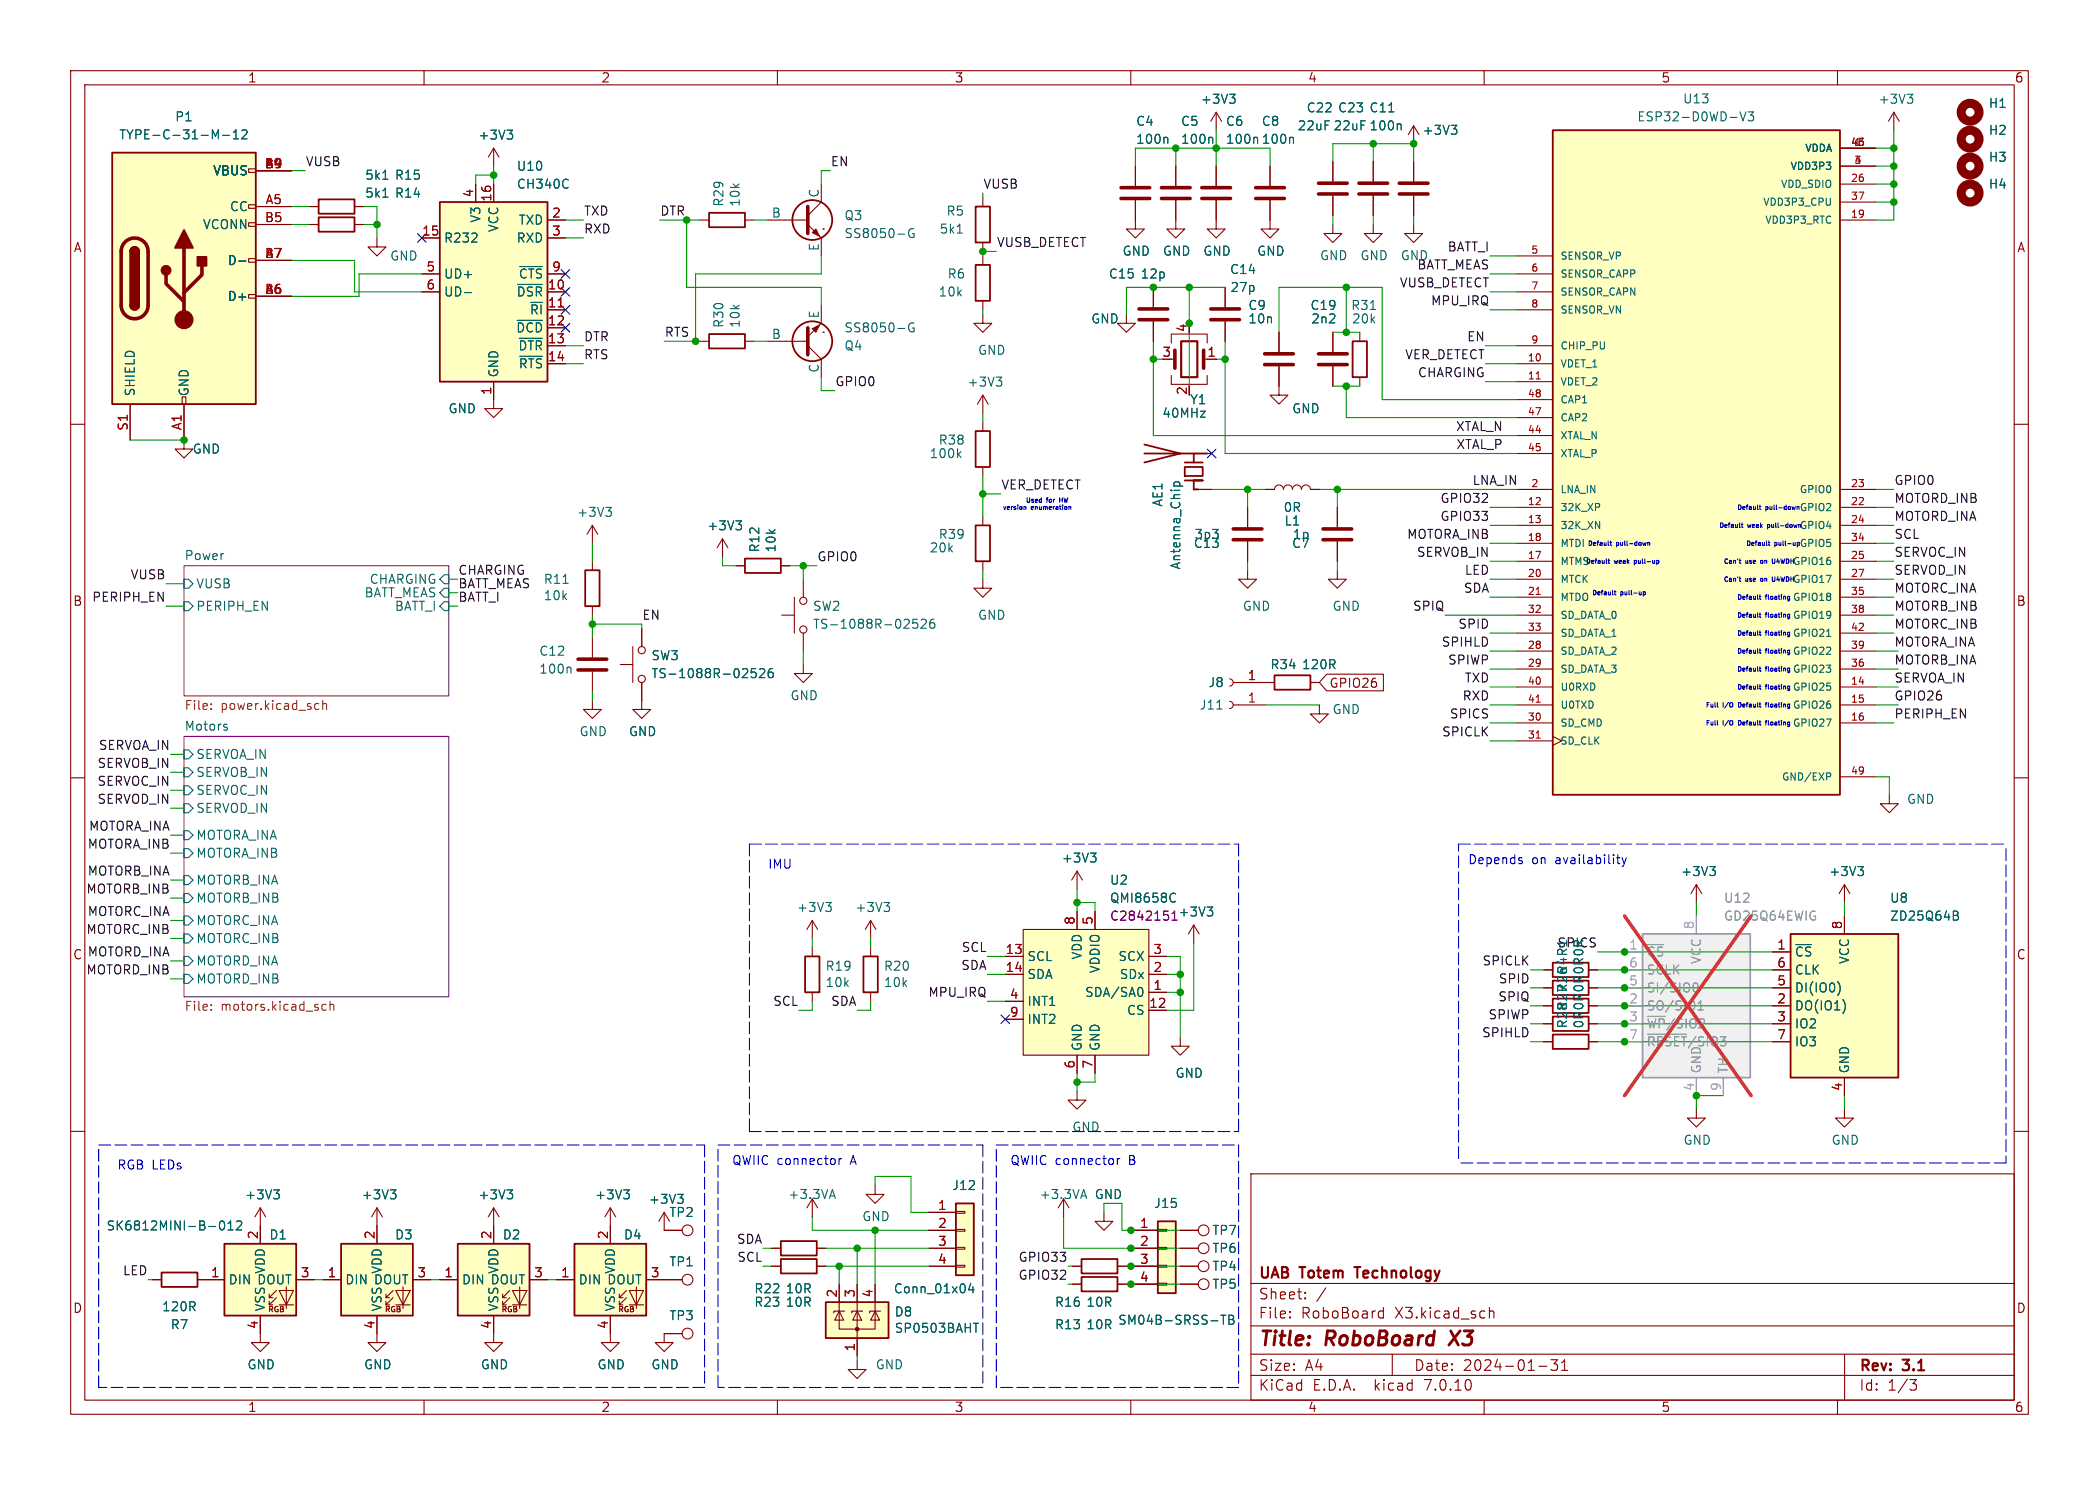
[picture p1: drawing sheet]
<svg xmlns="http://www.w3.org/2000/svg" width="297mm" height="210mm" viewBox="0 0 297 210" stroke-linecap="round" stroke-linejoin="round" font-family="sans-serif">
<defs><g id="words">
<g font-size="2.8" fill="#840000">
<text x="178" y="190.9">Title:</text>
<text x="187.7" y="190.9">RoboBoard</text>
<text x="206.1" y="190.9">X3</text>
</g>
<g font-size="2.1" fill="#840000">
<text x="178" y="184">Sheet:</text>
<text x="178" y="181.2">UAB</text>
<text x="184.1" y="181.2">Totem</text>
<text x="192.5" y="181.2">Technology</text>
<text x="178" y="186.7">File:</text>
<text x="184.1" y="186.7">RoboBoard</text>
<text x="197.5" y="186.7">X3.kicad_sch</text>
<text x="178" y="196.9">KiCad</text>
<text x="178" y="194.1">Size:</text>
<text x="184.7" y="194.1">A4</text>
<text x="185.7" y="196.9">E.D.A.</text>
<text x="194.6" y="196.9">kicad</text>
<text x="200" y="194.1">Date:</text>
<text x="201.8" y="196.9">7.0.10</text>
<text x="207" y="194.1">2024-01-31</text>
<text x="263" y="194.3">Rev:</text>
<text x="263" y="196.9">Id:</text>
<text x="267.1" y="196.9">1/3</text>
<text x="269.4" y="194.3">3.1</text>
</g>
<g font-size="1.8" fill="#840000">
<text x="35" y="11.9">1</text>
<text x="85" y="11.9">2</text>
<text x="135" y="11.9">3</text>
<text x="185" y="11.9">4</text>
<text x="235" y="11.9">5</text>
<text x="285" y="11.9">6</text>
<text x="10.3" y="35.9">A</text>
<text x="285.3" y="35.9">A</text>
<text x="10.3" y="85.9">B</text>
<text x="285.3" y="85.9">B</text>
<text x="188" y="97.5">GPIO26</text>
<text x="10.3" y="135.9">C</text>
<text x="285.3" y="135.9">C</text>
<text x="10.3" y="185.9">D</text>
<text x="285.3" y="185.9">D</text>
<text x="35" y="199.9">1</text>
<text x="85" y="199.9">2</text>
<text x="135" y="199.9">3</text>
<text x="185" y="199.9">4</text>
<text x="235" y="199.9">5</text>
<text x="285" y="199.9">6</text>
</g>
<g font-size="1.8" fill="#006464">
<text x="24.7" y="17.4">P1</text>
<text x="169.8" y="14.9">+3V3</text>
<text x="184.8" y="16.1">C22 C23 C11</text>
<text x="231.6" y="17.4">ESP32-D0WD-V3</text>
<text x="238.1" y="14.8">U13</text>
<text x="265.7" y="14.9">+3V3</text>
<text x="281.3" y="15.5">H1</text>
<text x="16.8" y="19.9">TYPE-C-31-M-12</text>
<text x="67.6" y="20">+3V3</text>
<text x="160.7" y="18">C4</text>
<text x="160.7" y="20.5">100n</text>
<text x="167" y="18">C5</text>
<text x="167" y="20.5">100n</text>
<text x="173.4" y="18">C6</text>
<text x="173.4" y="20.5">100n 100n</text>
<text x="178.4" y="18">C8</text>
<text x="183.5" y="18.6">22uF 22uF 100n</text>
<text x="201.2" y="19.3">+3V3</text>
<text x="281.3" y="23.1">H3</text>
<text x="281.3" y="19.3">H2</text>
<text x="30.1" y="25">VBUS</text>
<text x="51.6" y="25.6">5k1</text>
<text x="51.6" y="28.2">5k1</text>
<text x="55.8" y="25.6">R15</text>
<text x="55.8" y="28.2">R14</text>
<text x="73" y="24.4">U10</text>
<text x="73" y="26.9">CH340C</text>
<text x="102.6" y="29.3" transform="rotate(-90 102.6 29.3)">R29</text>
<text x="104.9" y="29.3" transform="rotate(-90 104.9 29.3)">10k</text>
<text x="116" y="28" transform="rotate(-90 116 28)">C</text>
<text x="281.3" y="26.9">H4</text>
<text x="28.6" y="32.6">VCONN</text>
<text x="32.4" y="30.1">CC</text>
<text x="62.7" y="34.5">R232</text>
<text x="68.2" y="31.6" transform="rotate(-90 68.2 31.6)">V3</text>
<text x="70.7" y="32.9" transform="rotate(-90 70.7 32.9)">VCC</text>
<text x="73" y="34.5">RXD</text>
<text x="73.3" y="32">TXD</text>
<text x="109.1" y="30.9">B</text>
<text x="116" y="35.6" transform="rotate(-90 116 35.6)">E</text>
<text x="119.4" y="31.3">Q3</text>
<text x="119.4" y="33.9">SS8050-G</text>
<text x="132.9" y="33.2">5k1</text>
<text x="133.8" y="30.7">R5</text>
<text x="32.1" y="37.7">D-</text>
<text x="55.1" y="37.1">GND</text>
<text x="62.7" y="39.6">UD+</text>
<text x="73.3" y="39.6">~{CTS}</text>
<text x="134" y="39.6">R6</text>
<text x="156.8" y="39.6">C15</text>
<text x="158.7" y="36.4">GND</text>
<text x="161.3" y="39.6">12p</text>
<text x="164.5" y="36.4">GND</text>
<text x="170.2" y="36.4">GND</text>
<text x="173.9" y="39">C14</text>
<text x="174" y="41.5">27p</text>
<text x="177.8" y="36.4">GND</text>
<text x="186.7" y="37">GND</text>
<text x="192.4" y="37">GND</text>
<text x="32.1" y="42.8">D+</text>
<text x="62.7" y="42.1">UD-</text>
<text x="72.9" y="47.2">~{DCD}</text>
<text x="73" y="42.1">~{DSR}</text>
<text x="74.9" y="44.7">~{RI}</text>
<text x="102.6" y="46.5" transform="rotate(-90 102.6 46.5)">R30</text>
<text x="104.9" y="46.5" transform="rotate(-90 104.9 46.5)">10k</text>
<text x="116" y="45.1" transform="rotate(-90 116 45.1)">E</text>
<text x="119.4" y="47.2">SS8050-G</text>
<text x="132.7" y="42.1">10k</text>
<text x="154.3" y="45.9">GND</text>
<text x="176.5" y="44">C9</text>
<text x="176.5" y="45.9">10n</text>
<text x="185.3" y="44">C19</text>
<text x="185.4" y="45.9">2n2</text>
<text x="191.1" y="44">R31</text>
<text x="191.2" y="45.9">20k</text>
<text x="70.7" y="53.5" transform="rotate(-90 70.7 53.5)">GND</text>
<text x="73.3" y="49.8">~{DTR}</text>
<text x="73.3" y="52.3">~{RTS}</text>
<text x="109.1" y="48">B</text>
<text x="116" y="52.8" transform="rotate(-90 116 52.8)">C</text>
<text x="119.4" y="49.8">Q4</text>
<text x="138.3" y="50.4">GND</text>
<text x="19.3" y="56.1" transform="rotate(-90 19.3 56.1)">SHIELD</text>
<text x="26.9" y="56.1" transform="rotate(-90 26.9 56.1)">GND</text>
<text x="63.4" y="58.6">GND</text>
<text x="136.8" y="54.9">+3V3</text>
<text x="164.4" y="59.3">40MHz</text>
<text x="168.3" y="57.4">Y1</text>
<text x="182.7" y="58.6">GND</text>
<text x="27.2" y="64.4">GND</text>
<text x="131.5" y="65">100k</text>
<text x="132.7" y="63.1">R38</text>
<text x="164.7" y="71.7" transform="rotate(-90 164.7 71.7)">AE1</text>
<text x="81.6" y="73.3">+3V3</text>
<text x="100" y="75.2">+3V3</text>
<text x="132.7" y="76.4">R39</text>
<text x="168.8" y="77.7">C13</text>
<text x="168.9" y="76.4">3p3</text>
<text x="181.5" y="72.6">0R</text>
<text x="181.7" y="74.5">L1</text>
<text x="182.7" y="77.7">C7</text>
<text x="182.8" y="76.4">1p</text>
<text x="26" y="79.3">Power</text>
<text x="27.7" y="83.4">VUSB</text>
<text x="52.2" y="82.8">CHARGING</text>
<text x="76.8" y="82.8">R11</text>
<text x="107.6" y="78.2" transform="rotate(-90 107.6 78.2)">R12</text>
<text x="110" y="78.2" transform="rotate(-90 110 78.2)">10k</text>
<text x="131.5" y="78.3">20k</text>
<text x="167.2" y="80.6" transform="rotate(-90 167.2 80.6)">Antenna_Chip</text>
<text x="27.7" y="86.6">PERIPH_EN</text>
<text x="51.5" y="84.7">BATT_MEAS</text>
<text x="55.8" y="86.6">BATT_I</text>
<text x="76.8" y="85.1">10k</text>
<text x="114.9" y="86.6">SW2</text>
<text x="114.9" y="89.1">TS-1088R-02526</text>
<text x="138.3" y="87.9">GND</text>
<text x="175.8" y="86.6">GND</text>
<text x="188.5" y="86.6">GND</text>
<text x="76.2" y="95.5">100n</text>
<text x="76.2" y="92.9">C12</text>
<text x="92.1" y="93.6">SW3</text>
<text x="179.7" y="94.8">R34</text>
<text x="184.1" y="94.8">120R</text>
<text x="92.1" y="96.1">TS-1088R-02526</text>
<text x="111.8" y="99.2">GND</text>
<text x="169.7" y="100.6">J11</text>
<text x="170.9" y="97.4">J8</text>
<text x="188.5" y="101.2">GND</text>
<text x="26" y="103.4">Motors</text>
<text x="27.7" y="107.5">SERVOA_IN</text>
<text x="81.9" y="104.3">GND</text>
<text x="88.9" y="104.3">GND</text>
<text x="27.7" y="110.1">SERVOB_IN</text>
<text x="27.7" y="112.6">SERVOC_IN</text>
<text x="269.7" y="113.9">GND</text>
<text x="27.7" y="119">MOTORA_INA</text>
<text x="27.7" y="115.2">SERVOD_IN</text>
<text x="27.7" y="121.5">MOTORA_INB</text>
<text x="27.7" y="125.3">MOTORB_INA</text>
<text x="150.1" y="122.2">+3V3</text>
<text x="157" y="125.3">U2</text>
<text x="237.8" y="124.1">+3V3</text>
<text x="258.7" y="124.1">+3V3</text>
<text x="27.7" y="127.9">MOTORB_INB</text>
<text x="27.7" y="131">MOTORC_INA</text>
<text x="112.7" y="129.2">+3V3</text>
<text x="120.9" y="129.2">+3V3</text>
<text x="157" y="127.9">QMI8658C</text>
<text x="267.3" y="127.9">U8</text>
<text x="267.3" y="130.4">ZD25Q64B</text>
<text x="27.7" y="133.6">MOTORC_INB</text>
<text x="27.7" y="136.8">MOTORD_INA</text>
<text x="116.7" y="137.5">R19</text>
<text x="125" y="137.5">R20</text>
<text x="145.3" y="136.1">SCL</text>
<text x="153.3" y="135.8" transform="rotate(-90 153.3 135.8)">VDD</text>
<text x="155.8" y="137.7" transform="rotate(-90 155.8 137.7)">VDDIO</text>
<text x="158.2" y="136.1">SCX</text>
<text x="221.9" y="135.4" transform="rotate(-90 221.9 135.4)">R1</text>
<text x="224.3" y="137.9" transform="rotate(-90 224.3 137.9)">0R</text>
<text x="224.3" y="135.4" transform="rotate(-90 224.3 135.4)">0R</text>
<text x="253.9" y="135.5">~{CS}</text>
<text x="261.8" y="136.4" transform="rotate(-90 261.8 136.4)">VCC</text>
<text x="27.7" y="139.3">MOTORD_INB</text>
<text x="116.7" y="139.8">10k</text>
<text x="125" y="139.8">10k</text>
<text x="145.3" y="138.7">SDA</text>
<text x="145.3" y="142.5">INT1</text>
<text x="153.4" y="141.2">SDA/SA0</text>
<text x="158.3" y="138.7">SDx</text>
<text x="159.4" y="143.7">CS</text>
<text x="224.3" y="143" transform="rotate(-90 224.3 143)">0R</text>
<text x="224.3" y="140.5" transform="rotate(-90 224.3 140.5)">0R</text>
<text x="253.9" y="143.1">DO(IO1)</text>
<text x="253.9" y="140.6">DI(IO0)</text>
<text x="253.9" y="138">CLK</text>
<text x="145.3" y="145">INT2</text>
<text x="153.3" y="148.7" transform="rotate(-90 153.3 148.7)">GND</text>
<text x="155.8" y="148.7" transform="rotate(-90 155.8 148.7)">GND</text>
<text x="221.9" y="145.5" transform="rotate(-90 221.9 145.5)">R28R27R26R4</text>
<text x="224.3" y="145.5" transform="rotate(-90 224.3 145.5)">0R</text>
<text x="253.9" y="145.6">IO2</text>
<text x="253.9" y="148.2">IO3</text>
<text x="166.2" y="152.6">GND</text>
<text x="261.8" y="151.9" transform="rotate(-90 261.8 151.9)">GND</text>
<text x="151.6" y="160.2">GND</text>
<text x="238.1" y="162.1">GND</text>
<text x="259.1" y="162.1">GND</text>
<text x="34.6" y="169.8">+3V3</text>
<text x="51.1" y="169.8">+3V3</text>
<text x="67.6" y="169.8">+3V3</text>
<text x="84.1" y="169.8">+3V3</text>
<text x="91.7" y="170.5">+3V3</text>
<text x="94.6" y="172.3">TP2</text>
<text x="111.4" y="169.8">+3.3VA</text>
<text x="121.9" y="172.9">GND</text>
<text x="134.6" y="168.5">J12</text>
<text x="147" y="169.8">+3.3VA</text>
<text x="154.8" y="169.8">GND</text>
<text x="163.2" y="171">J15</text>
<text x="15" y="174.2">SK6812MINI-B-012</text>
<text x="38" y="175.5">D1</text>
<text x="55.8" y="175.5">D3</text>
<text x="71" y="175.5">D2</text>
<text x="88.2" y="175.5">D4</text>
<text x="94.6" y="179.3">TP1</text>
<text x="171.5" y="179.9">TP4</text>
<text x="171.5" y="174.9">TP7</text>
<text x="171.5" y="177.4">TP6</text>
<text x="22.8" y="185.6">120R</text>
<text x="32.3" y="181.8">DIN DOUT</text>
<text x="37.7" y="185.5" transform="rotate(-90 37.7 185.5)">VSS</text>
<text x="37.7" y="180.2" transform="rotate(-90 37.7 180.2)">VDD</text>
<text x="48.8" y="181.8">DIN DOUT</text>
<text x="54.2" y="185.5" transform="rotate(-90 54.2 185.5)">VSS</text>
<text x="54.2" y="180.2" transform="rotate(-90 54.2 180.2)">VDD</text>
<text x="65.3" y="181.8">DIN DOUT</text>
<text x="70.7" y="185.5" transform="rotate(-90 70.7 185.5)">VSS</text>
<text x="70.7" y="180.2" transform="rotate(-90 70.7 180.2)">VDD</text>
<text x="81.8" y="181.8">DIN DOUT</text>
<text x="87.2" y="185.5" transform="rotate(-90 87.2 185.5)">VSS</text>
<text x="87.2" y="180.2" transform="rotate(-90 87.2 180.2)">VDD</text>
<text x="106.6" y="185">R23</text>
<text x="106.6" y="183.1">R22</text>
<text x="111.1" y="185">10R</text>
<text x="111.1" y="183.1">10R</text>
<text x="126.4" y="183.1">Conn_01x04</text>
<text x="149.2" y="185">R16</text>
<text x="153.6" y="185">10R</text>
<text x="171.5" y="182.5">TP5</text>
<text x="24.1" y="188.2">R7</text>
<text x="94.6" y="186.9">TP3</text>
<text x="126.5" y="186.4">D8</text>
<text x="126.5" y="188.7">SP0503BAHT</text>
<text x="149.2" y="188.2">R13</text>
<text x="153.6" y="188.2">10R</text>
<text x="158.1" y="187.6">SM04B-SRSS-TB</text>
<text x="34.9" y="193.9">GND</text>
<text x="51.4" y="193.9">GND</text>
<text x="67.9" y="193.9">GND</text>
<text x="84.5" y="193.9">GND</text>
<text x="92.1" y="193.9">GND</text>
<text x="123.8" y="193.9">GND</text>
</g>
<g font-size="1.8" fill="#a90000">
<text x="37.4" y="23.9">B4</text>
<text x="37.5" y="29">A5</text>
<text x="67.1" y="28" transform="rotate(-90 67.1 28)">4</text>
<text x="69.6" y="28.6" transform="rotate(-90 69.6 28.6)">16</text>
<text x="37.4" y="31.5">B5</text>
<text x="59.6" y="33.4">15</text>
<text x="78" y="30.9">2</text>
<text x="78" y="33.4">3</text>
<text x="37.4" y="41.7">B6</text>
<text x="37.4" y="36.6">B7</text>
<text x="60.3" y="38.5">5</text>
<text x="60.3" y="41">6</text>
<text x="77.4" y="41">10</text>
<text x="78" y="38.5">9</text>
<text x="77.4" y="43.6">11</text>
<text x="77.4" y="46.1">12</text>
<text x="168" y="47.1" transform="rotate(-90 168 47.1)">4</text>
<text x="77.4" y="48.6">13</text>
<text x="77.4" y="51.2">14</text>
<text x="164.4" y="50.5">3</text>
<text x="170.7" y="50.5">1</text>
<text x="69.6" y="56" transform="rotate(-90 69.6 56)">1</text>
<text x="168" y="56" transform="rotate(-90 168 56)">2</text>
<text x="18.2" y="61" transform="rotate(-90 18.2 61)">S1</text>
<text x="25.8" y="60.9" transform="rotate(-90 25.8 60.9)">A1</text>
<text x="176.5" y="99.4">1</text>
<text x="176.5" y="96.3">1</text>
<text x="152.1" y="130.9" transform="rotate(-90 152.1 130.9)">8</text>
<text x="154.7" y="130.9" transform="rotate(-90 154.7 130.9)">5</text>
<text x="260.7" y="131.5" transform="rotate(-90 260.7 131.5)">8</text>
<text x="142.2" y="135">13</text>
<text x="142.2" y="137.5">14</text>
<text x="163.1" y="137.5">2</text>
<text x="163.1" y="135">3</text>
<text x="251.4" y="134.4">1</text>
<text x="251.4" y="136.9">6</text>
<text x="142.8" y="141.4">4</text>
<text x="142.8" y="143.9">9</text>
<text x="162.5" y="142.6">12</text>
<text x="163.1" y="140.1">1</text>
<text x="251.4" y="142">2</text>
<text x="251.4" y="139.4">5</text>
<text x="251.4" y="144.5">3</text>
<text x="251.4" y="147.1">7</text>
<text x="152.1" y="151.2" transform="rotate(-90 152.1 151.2)">6</text>
<text x="154.7" y="151.2" transform="rotate(-90 154.7 151.2)">7</text>
<text x="260.7" y="154.4" transform="rotate(-90 260.7 154.4)">4</text>
<text x="132.6" y="171.2">1</text>
<text x="132.6" y="173.7">2</text>
<text x="161.2" y="173.7">1</text>
<text x="36.6" y="175.3" transform="rotate(-90 36.6 175.3)">2</text>
<text x="53.1" y="175.3" transform="rotate(-90 53.1 175.3)">2</text>
<text x="69.6" y="175.3" transform="rotate(-90 69.6 175.3)">2</text>
<text x="86.1" y="175.3" transform="rotate(-90 86.1 175.3)">2</text>
<text x="132.6" y="176.3">3</text>
<text x="132.6" y="178.8">4</text>
<text x="161.2" y="176.3">2</text>
<text x="161.2" y="178.8">3</text>
<text x="29.8" y="180.7">1</text>
<text x="42.5" y="180.7">3</text>
<text x="46.3" y="180.7">1</text>
<text x="59" y="180.7">3</text>
<text x="62.8" y="180.7">1</text>
<text x="75.5" y="180.7">3</text>
<text x="79.3" y="180.7">1</text>
<text x="92" y="180.7">3</text>
<text x="118.5" y="183.6" transform="rotate(-90 118.5 183.6)">2</text>
<text x="121" y="183.6" transform="rotate(-90 121 183.6)">3</text>
<text x="123.6" y="183.6" transform="rotate(-90 123.6 183.6)">4</text>
<text x="161.2" y="181.4">4</text>
<text x="36.6" y="188" transform="rotate(-90 36.6 188)">4</text>
<text x="53.1" y="188" transform="rotate(-90 53.1 188)">4</text>
<text x="69.6" y="188" transform="rotate(-90 69.6 188)">4</text>
<text x="86.1" y="188" transform="rotate(-90 86.1 188)">4</text>
<text x="121" y="191.2" transform="rotate(-90 121 191.2)">1</text>
</g>
<g font-size="1.8" fill="#0f0f0f">
<text x="43.2" y="23.6">VUSB</text>
<text x="117.5" y="23.6">EN</text>
<text x="139.1" y="26.8">VUSB</text>
<text x="82.5" y="30.6">TXD</text>
<text x="82.5" y="33.1">RXD</text>
<text x="93.3" y="30.6">DTR</text>
<text x="141" y="35">VUSB_DETECT</text>
<text x="204.8" y="35.7">BATT_I</text>
<text x="198" y="40.7">VUSB_DETECT</text>
<text x="198.1" y="37">GND</text>
<text x="200.5" y="38.2">BATT_MEAS</text>
<text x="94" y="47.7">RTS</text>
<text x="202.4" y="43.3">MPU_IRQ</text>
<text x="82.5" y="50.9">RTS</text>
<text x="82.5" y="48.4">DTR</text>
<text x="198.7" y="50.9">VER_DETECT</text>
<text x="200.5" y="53.4">CHARGING</text>
<text x="207.5" y="48.4">EN</text>
<text x="118.1" y="54.7">GPIO0</text>
<text x="205.9" y="61.1">XTAL_N</text>
<text x="206" y="63.6">XTAL_P</text>
<text x="141.6" y="69.3">VER_DETECT</text>
<text x="203.7" y="71.2">GPIO32</text>
<text x="208.3" y="68.7">LNA_IN</text>
<text x="268" y="68.7">GPIO0</text>
<text x="268" y="71.2">MOTORD_INB</text>
<text x="199" y="76.3">MOTORA_INB</text>
<text x="203.7" y="73.8">GPIO33</text>
<text x="268" y="76.3">SCL</text>
<text x="268" y="73.8">MOTORD_INA</text>
<text x="18.4" y="82">VUSB</text>
<text x="64.8" y="83.3">BATT_MEAS</text>
<text x="64.8" y="81.4">CHARGING</text>
<text x="115.6" y="79.5">GPIO0</text>
<text x="200.4" y="78.8">SERVOB_IN</text>
<text x="207" y="83.9">SDA</text>
<text x="207.2" y="81.4">LED</text>
<text x="268" y="83.9">MOTORC_INA</text>
<text x="268" y="78.8">SERVOC_IN</text>
<text x="268" y="81.4">SERVOD_IN</text>
<text x="13" y="85.2">PERIPH_EN</text>
<text x="64.8" y="85.2">BATT_I</text>
<text x="90.8" y="87.7">EN</text>
<text x="199.9" y="86.5">SPIQ</text>
<text x="206.3" y="89">SPID</text>
<text x="268" y="86.5">MOTORB_INB</text>
<text x="268" y="89">MOTORC_INB</text>
<text x="203.9" y="91.5">SPIHLD</text>
<text x="204.8" y="94.1">SPIWP</text>
<text x="268" y="94.1">MOTORB_INA</text>
<text x="268" y="91.5">MOTORA_INA</text>
<text x="205.1" y="101.7">SPICS</text>
<text x="206.9" y="99.2">RXD</text>
<text x="207.2" y="96.6">TXD</text>
<text x="268" y="99.2">GPIO26</text>
<text x="268" y="101.7">PERIPH_EN</text>
<text x="268" y="96.6">SERVOA_IN</text>
<text x="13.9" y="106.1">SERVOA_IN</text>
<text x="204" y="104.2">SPICLK</text>
<text x="13.7" y="108.7">SERVOB_IN</text>
<text x="13.7" y="111.2">SERVOC_IN</text>
<text x="13.7" y="113.8">SERVOD_IN</text>
<text x="12.5" y="117.6">MOTORA_INA</text>
<text x="12.3" y="120.1">MOTORA_INB</text>
<text x="12.3" y="123.9">MOTORB_INA</text>
<text x="12.1" y="126.5">MOTORB_INB</text>
<text x="12.3" y="129.6">MOTORC_INA</text>
<text x="12.1" y="137.9">MOTORD_INB</text>
<text x="12.1" y="132.2">MOTORC_INB</text>
<text x="12.3" y="135.4">MOTORD_INA</text>
<text x="135.9" y="137.3">SDA</text>
<text x="136" y="134.7">SCL</text>
<text x="209.7" y="136.6">SPICLK</text>
<text x="220.3" y="134.1">SPICS</text>
<text x="109.3" y="142.3">SCL</text>
<text x="117.5" y="142.3">SDA</text>
<text x="131.3" y="141.1">MPU_IRQ</text>
<text x="211.9" y="141.7">SPIQ</text>
<text x="212" y="139.2">SPID</text>
<text x="209.6" y="146.8">SPIHLD</text>
<text x="210.5" y="144.2">SPIWP</text>
<text x="104.2" y="176">SDA</text>
<text x="104.2" y="178.5">SCL</text>
<text x="144" y="178.5">GPIO33</text>
<text x="17.3" y="180.4">LED</text>
<text x="144" y="181.1">GPIO32</text>
</g>
<g font-size="1.8" fill="#725600">
<text x="26" y="100.7">File:</text>
<text x="31.3" y="100.7">power.kicad_sch</text>
<text x="26" y="143.3">File:</text>
<text x="31.3" y="143.3">motors.kicad_sch</text>
</g>
<g font-size="1.8" fill="#0000c2">
<text x="108.6" y="122.9">IMU</text>
<text x="207.6" y="122.3">Depends</text>
<text x="216.7" y="122.3">on</text>
<text x="220.2" y="122.3">availability</text>
<text x="16.5" y="165.5">RGB LEDs</text>
<text x="103.5" y="164.9">QWIIC connector</text>
<text x="120.5" y="164.9">A</text>
<text x="142.9" y="164.9">QWIIC connector</text>
<text x="159.9" y="164.9">B</text>
</g>
<g font-size="1.8" fill="#840084">
<text x="157" y="130.4">C2842151</text>
<text x="166.6" y="129.8">+3V3</text>
</g>
<g font-size="1.8" fill="#aaa">
<text x="239.8" y="131.5" transform="rotate(-90 239.8 131.5)">8</text>
<text x="230.4" y="134.4">1</text>
<text x="230.4" y="136.9">6</text>
<text x="230.4" y="142">2</text>
<text x="230.4" y="139.4">5</text>
<text x="230.4" y="144.5">3</text>
<text x="230.4" y="147.1">7</text>
<text x="239.8" y="154.4" transform="rotate(-90 239.8 154.4)">4</text>
<text x="243.6" y="154.4" transform="rotate(-90 243.6 154.4)">9</text>
</g>
<g font-size="1.8" fill="#989898">
<text x="243.8" y="127.9">U12</text>
<text x="243.8" y="130.4">GD25Q64EWIG</text>
<text x="232.9" y="135.5">~{CS}</text>
<text x="240.9" y="136.4" transform="rotate(-90 240.9 136.4)">VCC</text>
<text x="232.9" y="143.1">SO/SIO1</text>
<text x="232.9" y="140.6">SI/SIO0</text>
<text x="232.9" y="138">SCLK</text>
<text x="232.9" y="145.6">~{WP}/SIO2</text>
<text x="232.9" y="148.2">~{RESET}/SIO3</text>
<text x="240.9" y="151.9" transform="rotate(-90 240.9 151.9)">GND</text>
<text x="244.7" y="151.9" transform="rotate(-90 244.7 151.9)">TH</text>
</g>
<g font-size="1.4" fill="#006464">
<text x="255.3" y="21.7">VDDA</text>
<text x="249.4" y="29.3">VDD3P3_CPU</text>
<text x="251.9" y="26.8">VDD_SDIO</text>
<text x="253.2" y="24.2">VDD3P3</text>
<text x="249.6" y="31.9">VDD3P3_RTC</text>
<text x="220.7" y="36.9">SENSOR_VP</text>
<text x="220.7" y="39.5">SENSOR_CAPP</text>
<text x="220.7" y="42">SENSOR_CAPN</text>
<text x="220.7" y="44.6">SENSOR_VN</text>
<text x="220.7" y="52.2">VDET_1</text>
<text x="220.7" y="49.6">CHIP_PU</text>
<text x="220.7" y="54.7">VDET_2</text>
<text x="220.7" y="59.8">CAP2</text>
<text x="220.7" y="57.3">CAP1</text>
<text x="220.7" y="62.3">XTAL_N</text>
<text x="220.7" y="64.9">XTAL_P</text>
<text x="220.7" y="70">LNA_IN</text>
<text x="254.5" y="70">GPIO0</text>
<text x="220.7" y="72.5">32K_XP</text>
<text x="220.7" y="75">32K_XN</text>
<text x="220.7" y="77.6">MTDI</text>
<text x="220.7" y="80.1">MTMS</text>
<text x="220.7" y="82.7">MTCK</text>
<text x="253.6" y="80.1">GPIO16</text>
<text x="253.6" y="82.7">GPIO17</text>
<text x="220.7" y="85.2">MTDO</text>
<text x="220.7" y="87.7">SD_DATA_0</text>
<text x="220.7" y="92.8">SD_DATA_2</text>
<text x="220.7" y="95.4">SD_DATA_3</text>
<text x="220.7" y="90.3">SD_DATA_1</text>
<text x="220.7" y="97.9">U0RXD</text>
<text x="220.7" y="100.4">U0TXD</text>
<text x="220.7" y="103">SD_CMD</text>
<text x="220.7" y="105.5">SD_CLK</text>
<text x="252" y="110.6">GND/EXP</text>
</g>
<g font-size="1.4" fill="#a90000">
<text x="261.8" y="20.7">46</text>
<text x="262.3" y="20.7">1</text>
<text x="262.3" y="23.2">4</text>
<text x="261.8" y="25.8">26</text>
<text x="261.8" y="28.3">37</text>
<text x="216.6" y="35.9">5</text>
<text x="261.8" y="30.9">19</text>
<text x="216.6" y="38.5">6</text>
<text x="216.6" y="41">7</text>
<text x="216.6" y="43.6">8</text>
<text x="216.1" y="51.2">10</text>
<text x="216.1" y="53.7">11</text>
<text x="216.6" y="48.6">9</text>
<text x="216.1" y="58.8">47</text>
<text x="216.1" y="56.3">48</text>
<text x="216.1" y="61.3">44</text>
<text x="216.1" y="63.9">45</text>
<text x="216.1" y="71.5">12</text>
<text x="216.6" y="69">2</text>
<text x="261.8" y="71.5">22</text>
<text x="261.8" y="69">23</text>
<text x="216.1" y="74">13</text>
<text x="216.1" y="76.6">18</text>
<text x="261.8" y="74">24</text>
<text x="261.8" y="76.6">34</text>
<text x="216.1" y="79.1">17</text>
<text x="216.1" y="81.7">20</text>
<text x="261.8" y="79.1">25</text>
<text x="261.8" y="81.7">27</text>
<text x="216.1" y="84.2">21</text>
<text x="216.1" y="86.7">32</text>
<text x="216.1" y="89.3">33</text>
<text x="261.8" y="84.2">35</text>
<text x="261.8" y="86.7">38</text>
<text x="261.8" y="89.3">42</text>
<text x="216.1" y="91.8">28</text>
<text x="216.1" y="94.4">29</text>
<text x="261.8" y="94.4">36</text>
<text x="261.8" y="91.8">39</text>
<text x="216.1" y="102">30</text>
<text x="216.1" y="96.9">40</text>
<text x="216.1" y="99.4">41</text>
<text x="261.8" y="96.9">14</text>
<text x="261.8" y="99.4">15</text>
<text x="261.8" y="102">16</text>
<text x="216.1" y="104.5">31</text>
<text x="261.8" y="109.6">49</text>
</g>
<g font-size="1.4" fill="#0000c2">
<text x="254.5" y="72.5">GPIO2</text>
<text x="254.5" y="75">GPIO4</text>
<text x="254.5" y="77.6">GPIO5</text>
<text x="253.6" y="85.2">GPIO18</text>
<text x="253.6" y="87.7">GPIO19</text>
<text x="253.6" y="95.4">GPIO23</text>
<text x="253.6" y="92.8">GPIO22</text>
<text x="253.6" y="90.3">GPIO21</text>
<text x="253.6" y="97.9">GPIO25</text>
<text x="253.6" y="100.4">GPIO26</text>
<text x="253.6" y="103">GPIO27</text>
</g>
<g font-size="1.1" fill="#840000">
<text x="37.8" y="185.8">RGB</text>
<text x="54.3" y="185.8">RGB</text>
<text x="70.8" y="185.8">RGB</text>
<text x="87.4" y="185.8">RGB</text>
</g>
<g font-size=".9" fill="#0000c2">
<text x="145" y="71.1">Used</text>
<text x="148.1" y="71.1">for</text>
<text x="150.2" y="71.1">HW</text>
<text x="141.7" y="72.1">version</text>
<text x="145.9" y="72.1">enumeration</text>
<text x="224.5" y="77.2">Default</text>
<text x="228.7" y="77.2">pull-down</text>
<text x="243.2" y="74.7">Default</text>
<text x="245.7" y="72.1">Default</text>
<text x="247" y="77.2">Default</text>
<text x="247.4" y="74.7">weak</text>
<text x="249.9" y="72.1">pull-down</text>
<text x="250.5" y="74.7">pull-down</text>
<text x="251.2" y="77.2">pull-up</text>
<text x="224.2" y="79.8">Default</text>
<text x="228.4" y="79.8">weak</text>
<text x="231.5" y="79.8">pull-up</text>
<text x="243.8" y="79.8">Can't</text>
<text x="243.8" y="82.3">Can't</text>
<text x="247.1" y="79.8">use</text>
<text x="247.1" y="82.3">use</text>
<text x="249.6" y="79.8">on</text>
<text x="249.6" y="82.3">on</text>
<text x="251.5" y="79.8">U4WDH</text>
<text x="251.5" y="82.3">U4WDH</text>
<text x="225.1" y="84.2">Default</text>
<text x="229.3" y="84.2">pull-up</text>
<text x="245.7" y="89.9">Default</text>
<text x="245.7" y="84.8">Default</text>
<text x="245.7" y="87.4">Default</text>
<text x="249.9" y="89.9">floating</text>
<text x="249.9" y="84.8">floating</text>
<text x="249.9" y="87.4">floating</text>
<text x="245.7" y="92.5">Default</text>
<text x="245.7" y="95">Default</text>
<text x="249.9" y="92.5">floating</text>
<text x="249.9" y="95">floating</text>
<text x="241.3" y="100.1">Full</text>
<text x="243.9" y="100.1">I/O</text>
<text x="245.7" y="100.1">Default</text>
<text x="245.7" y="97.5">Default</text>
<text x="249.9" y="100.1">floating</text>
<text x="249.9" y="97.5">floating</text>
<text x="241.3" y="102.6">Full</text>
<text x="243.9" y="102.6">I/O</text>
<text x="245.7" y="102.6">Default</text>
<text x="249.9" y="102.6">floating</text>
</g>
</g></defs>
<g fill="none" stroke="#840000" stroke-width=".15">
<path d="M10 10h277v190h-277zM12 12h273v186h-273zM60 10v2M110 10v2M160 10v2M172.1 15.9v2.5M172.1 15.9l-.8 1.2M172.1 15.9l.7 1.2M200 17.8l-.7 1.3M200 17.8v2.5M200 17.8l.8 1.3M210 10v2"/>
<path d="M260 10v2M268 15.9l-.8 1.2M268 15.9v2.5M268 15.9l.7 1.2M35.2 36.6h1v.5h-1zM35.2 31.5h1v.5h-1zM35.2 29h1v.5h-1zM35.2 23.9h1v.5h-1zM36.2 29.2h5.1M36.2 31.8h5.1M36.2 24.1h5.1M36.2 36.8h5.1"/>
<path d="M43.8 29.2h1.3M43.8 31.8h1.3M50.2 29.2h1.2M50.2 31.8h1.2M53.3 33.7v1.2h1.3l-1.3 1.3-1.2-1.3h1.2M59.7 38.7h2.5M59.7 33.7h2.5M67.3 26v2.6M69.8 21v2.5M69.8 26v2.6M69.8 21l-.7 1.2M69.8 21l.8 1.2"/>
<path d="M77.5 31.1h2.5M77.5 38.7h2.5M77.5 33.7h2.5M99.1 31.1h1.2M105.4 31.1h1.3M108.6 31.1h5.7M114.3 31.8l1.9 1.9v2.5M116.2 26v2.6l-1.9 1.9M116.5 32.4h.1M139.1 27.9v1.3M139.1 34.3v1.3M139.1 36.2v1.3"/>
<path d="M160.7 28.3v4.1h1.2l-1.2 1.3-1.3-1.3h1.3M160.7 23.5v2.8M166.4 28.3v4.1h1.2l-1.2 1.3-1.3-1.3h1.3M166.4 23.5v2.8M172.1 28.3v4.1h1.3l-1.3 1.3-1.3-1.3h1.3M172.1 23.5v2.8M179.7 28.3v4.1h1.3l-1.3 1.3-1.3-1.3h1.3M179.7 23.5v2.8M188.6 31.8v1.2h1.3l-1.3 1.3-1.3-1.3h1.3M188.6 22.9v2.8M188.6 27.7v2.8M194.3 31.8v1.2h1.3l-1.3 1.3-1.3-1.3h1.3"/>
<path d="M194.3 22.9v2.8M194.3 27.7v2.8M200 31.8v1.2h1.3l-1.3 1.3-1.2-1.3h1.2M200 22.9v2.8M200 27.7v2.8M214.6 36.2h5.1M214.6 38.7h5.1M260.3 31.1h5.1M260.3 21h5.1M260.3 26h5.1M260.3 23.5h5.1M260.3 28.6h5.1"/>
<path d="M10 60h2M18.4 57.2v5M25.8 56.1h.5v1.1h-.5zM26 57.2v6.3h1.3l-1.3 1.3-1.2-1.3h1.2M35.2 41.7h1v.5h-1zM36.2 41.9h5.1M59.7 41.3h2.5M69.8 54v3.8h1.3l-1.3 1.3-1.2-1.3h1.2M77.5 51.4h2.5M77.5 41.3h2.5M77.5 43.8h2.5M77.5 48.9h2.5"/>
<path d="M77.5 46.4h2.5M99.1 48.3h1.2M105.4 48.3h1.3M108.6 48.3h5.7M114.3 48.9l1.9 1.9v2.5M116.2 43.2v2.5l-1.9 1.9M116.5 47h.1M139.1 44.5v1.2h1.2l-1.2 1.3-1.3-1.3h1.3M139.1 42.5v1.3M139.1 55.9v2.5M139.1 59.7v1.3M139.1 55.9l-.8 1.3"/>
<path d="M139.1 55.9l.7 1.3M159.4 44.5v1.2h1.3l-1.3 1.3-1.3-1.3h1.3M163.2 40.6v2.8M163.2 45.5v2.8M165.7 48.5v-1.3h5.1v1.3M165.7 53.1v1.3h5.1v-1.3M165.7 50.8h.5M168.3 54.4v.2M170.8 50.8h1.3M173.4 40.6v2.8M173.4 45.5v2.8M181 51.8v4.1h1.2l-1.2 1.3-1.3-1.3h1.3"/>
<path d="M181 47v2.8M188.6 47v2.8M188.6 51.8v2.8M192.4 47v1.3M192.4 53.3v1.3M214.6 51.4h5.1M214.6 54h5.1M214.6 59.1h5.1M214.6 56.5h5.1M214.6 41.3h5.1M214.6 43.8h5.1M214.6 48.9h5.1"/>
<path d="M285 60h2M83.8 74.3l-.7 1.3M83.8 74.3v2.5M83.8 79.4v1.2M83.8 74.3l.8 1.3M102.2 76.2l-.7 1.3M102.2 76.2v2.5M102.2 76.2l.8 1.3M139.1 66v1.3M139.1 73v1.3M139.1 79.4v1.2M168.9 69.2h2.5"/>
<path d="M168.9 64.1h2.5M176.5 71.8v2.7M176.5 76.6v2.8M179.1 69.2h1.2a.64 .64 0 0 1 .7-.6 .64 .64 0 0 1 .6 .6 .64 .64 0 0 1 .6-.6 .64 .64 0 0 1 .7 .6 .64 .64 0 0 1 .6-.6 .64 .64 0 0 1 .6 .6 .64 .64 0 0 1 .7-.6 .64 .64 0 0 1 .6 .6h1.3M189.2 71.8v2.7M189.2 76.6v2.8M214.6 71.8h5.1M214.6 74.3h5.1M214.6 79.4h5.1M214.6 76.8h5.1M214.6 69.2h5.1M214.6 61.6h5.1"/>
<path d="M214.6 64.1h5.1M260.3 71.8h5.1M260.3 74.3h5.1M260.3 79.4h5.1M260.3 76.8h5.1M260.3 69.2h5.1M83.8 99.1v1.2h1.3l-1.3 1.3-1.3-1.3h1.3M83.8 85.7v1.3M83.8 90.2v2.8M83.8 95v2.8M87.8 94h1.7M89.5 91.4v5.1"/>
<path d="M90.8 96.5v3.8h1.3l-1.3 1.3-1.3-1.3h1.3M90.8 88.9v2.5M104.1 80h1.3M110.5 80h1.3M110.6 87h1.8M112.4 84.5v5M113.7 94v1.3h1.2l-1.2 1.2-1.3-1.2h1.3M113.7 81.9v2.6M113.7 89.5v2.6M139.1 81.9v1.3h1.2l-1.2 1.3-1.3-1.3h1.3M174 99.2a.51 .51 0 0 1 .5 .5 .51 .51 0 0 1-.5 .5M174 96a.51 .51 0 0 1 .5 .5 .51 .51 0 0 1-.5 .5"/>
<path d="M174.5 99.7h4.6M174.5 96.5h5.8M176.5 80.6v1.3h1.3l-1.3 1.3-1.2-1.3h1.2M185.4 96.5h1.3M186.7 99.7v1.3h1.3l-1.3 1.2-1.3-1.2h1.3M187.7 95.3h8v2.4h-8l-1-1.2zM189.2 80.6v1.3h1.3l-1.3 1.3-1.2-1.3h1.2M214.6 97.2h5.1M214.6 99.7h5.1M214.6 81.9h5.1M214.6 84.5h5.1M214.6 92.1h5.1"/>
<path d="M214.6 94.6h5.1M214.6 87h5.1M214.6 89.5h5.1M260.3 97.2h5.1M260.3 99.7h5.1M260.3 81.9h5.1M260.3 84.5h5.1M260.3 92.1h5.1M260.3 94.6h5.1M260.3 87h5.1M260.3 89.5h5.1M10 110h2"/>
<path d="M214.6 102.2h5.1M214.6 104.8h5.1M219.7 104.1l1.3 .7-1.3 .6M260.3 102.2h5.1M260.3 109.9h5.1M267.3 112.4v1.3h1.3l-1.3 1.2-1.2-1.2h1.2M285 110h2M114.9 130.2v2.5M114.9 134v1.3M114.9 130.2l-.7 1.2M114.9 130.2l.8 1.2M123.2 130.2v2.5"/>
<path d="M123.2 134v1.3M123.2 130.2l-.8 1.2M123.2 130.2l.8 1.2M142.2 135.3h2.6M142.2 137.8h2.6M144.8 131.4h17.8v17.8h-17.8zM152.4 123.2v2.5M152.4 128.9v2.5M152.4 123.2l-.8 1.3M152.4 123.2l.8 1.3M154.9 128.9v2.5M162.6 135.3h2.5"/>
<path d="M162.6 137.8h2.5M168.9 130.8l-.8 1.3M168.9 130.8v2.6M168.9 130.8l.8 1.3M218.4 137.2h1.3M218.4 139.7h1.3M224.8 137.2h1.3M224.8 139.7h1.3M240 125.1l-.7 1.3M240 125.1v2.5M240 125.1l.8 1.3M250.8 137.2h2.6"/>
<path d="M250.8 139.7h2.6M250.8 134.6h2.6M261 125.1v2.5M261 129.5v2.6M261 125.1l-.8 1.3M261 125.1l.7 1.3M10 160h2M114.9 140.3v1.3M123.2 140.3v1.3M142.2 141.6h2.6M142.2 144.1h2.6M152.4 154.3v1.3h1.3l-1.3 1.2-1.3-1.2h1.3"/>
<path d="M152.4 149.2v2.6M154.9 149.2v2.6M162.6 140.3h2.5M162.6 142.9h2.5M167 146.7v1.3h1.3l-1.3 1.2-1.3-1.2h1.3M218.4 147.3h1.3M218.4 144.8h1.3M218.4 142.2h1.3M224.8 147.3h1.3M224.8 144.8h1.3M224.8 142.2h1.3M240 156.8v1.3h1.3l-1.3 1.3-1.2-1.3h1.2"/>
<path d="M250.8 147.3h2.6M250.8 144.8h2.6M250.8 142.2h2.6M261 156.8v1.3h1.3l-1.3 1.3-1.3-1.3h1.3M261 152.4v2.5M285 160h2M36.8 170.8l-.7 1.3M36.8 170.8v5.1M36.8 170.8l.8 1.3M53.3 170.8v5.1M53.3 170.8l-.7 1.3M53.3 170.8l.8 1.3"/>
<path d="M69.8 170.8l-.7 1.3M69.8 170.8v5.1M69.8 170.8l.8 1.3M86.4 170.8v5.1M86.4 170.8l-.8 1.3M86.4 170.8l.7 1.3M94 171.5v2.5h2.5M94 171.5l-.8 1.2M94 171.5l.7 1.2M109.2 176.5h1.3M109.2 179.1h1.3M114.9 169.5l-.7 1.3"/>
<path d="M114.9 169.5v2.6M114.9 169.5l.8 1.3M115.6 176.5h1.2M115.6 179.1h1.2M123.8 167.6v1.3h1.3l-1.3 1.3-1.2-1.3h1.2M131.4 174h3.9M131.4 171.5h3.9M131.4 176.5h3.9M131.4 179.1h3.9M135.3 178.9h1.2v.3h-1.2zM135.3 176.4h1.2v.3h-1.2zM135.3 173.9h1.2v.2h-1.2z"/>
<path d="M135.3 171.3h1.2v.3h-1.2zM150.5 169.5l-.8 1.3M150.5 169.5v2.6M150.5 169.5l.8 1.3M151.8 179.1h1.2M156.2 171.5v1.2h1.3l-1.3 1.3-1.3-1.3h1.3M158.1 179.1h1.3M160 174h3.8M160 176.5h3.8M160 179.1h3.8M163.8 178.9h1.3v.3h-1.3zM163.8 176.4h1.3v.3h-1.3z"/>
<path d="M163.8 173.9h1.3v.2h-1.3zM167 174h2.5M167 176.5h2.5M167 179.1h2.5M177 166h108v32h-108zM21.6 181h1.3M27.9 181h3.8M36.8 186.1v3.8h1.3l-1.3 1.2-1.2-1.2h1.2M38.1 184.5h.5M38.1 183.5h.5M39.1 183.5l-1 1v-.5M39.1 182.5l-1 1v-.5"/>
<path d="M39.5 182.5h2l-1 2zM39.5 184.5h2M40.5 182v3M41.9 181h2.5M45.7 181h2.6M53.3 186.1v3.8h1.3l-1.3 1.2-1.2-1.2h1.2M54.6 184.5h.5M54.6 183.5h.5M55.6 183.5l-1 1v-.5M55.6 182.5l-1 1v-.5M56 182.5h2l-1 2zM56 184.5h2"/>
<path d="M57 182v3M58.4 181h2.6M60 198v2M62.2 181h2.6M69.8 186.1v3.8h1.3l-1.3 1.2-1.2-1.2h1.2M71.1 184.5h.5M71.1 183.5h.5M72.1 183.5l-1 1v-.5M72.1 182.5l-1 1v-.5M72.5 182.5h2l-1 2zM72.5 184.5h2M73.5 182v3"/>
<path d="M74.9 181h2.6M78.7 181h2.6M86.4 186.1v3.8h1.2l-1.2 1.2-1.3-1.2h1.3M87.6 184.5h.5M87.6 183.5h.5M88.6 183.5l-1 1v-.5M88.6 182.5l-1 1v-.5M89 182.5h2.1l-1.1 2zM89 184.5h2.1M90 182v3M91.4 181h5.1M96.5 188.6h-2.5v1.3h1.2l-1.2 1.2-1.3-1.2h1.3"/>
<path d="M110 198v2M118.7 185.4v2.6h5.1v-2.6M118.7 185.4l.7 1.3h-1.3zM118.7 181.6v3.8M119.5 185.4h-1.5v.3M121.3 192.4v1.3h1.3l-1.3 1.2-1.3-1.2h1.3M121.3 185.4l.6 1.3h-1.3zM121.3 181.6v10.2M122 185.4h-1.5v.3M123.8 185.4l.7 1.3h-1.3zM123.8 181.6v3.8M124.6 185.4h-1.5v.3"/>
<path d="M151.8 181.6h1.2M158.1 181.6h1.3M160 198v2M160 181.6h3.8M163.8 181.5h1.3v.2h-1.3zM167 181.6h2.5M177 194.5h108M177 191.5h108M177 187.5h108M177 181.5h108M182.5 186.3h.1l-.1 .1M182.5 186.3v.1"/>
<path d="M182.5 185.5v.1M182.5 185.5h.1l-.1 .1M184.7 183.6v.1M184.7 183.6h-.1l.1 .1M184.7 182.8v.1M184.7 182.8h-.1l.1 .1M187.6 182.1l-1.3 2M195.2 186.3l.1 .1 .4-.1M195.2 185.5l.1-.1 .4 .1M195.7 184.9v1.5M197 191.5v3M210 198v2"/>
<path d="M210.7 185.5a.37 .37 0 0 1 .7 .1v.8M210.7 184.9v1.5M217.7 193.2h1.2M219.5 192.3h.9l-.5 .6a.41 .41 0 0 1 .5 .3v.3l-.2 .2-.5 .1-.2-.1M221 193.8h.8M221 192.7l.4-.4v1.5M260 198v2M261 191.5v6.5M270.2 195.1h1l-.5 .6a.41 .41 0 0 1 .5 .3v.3l-.2 .2-.5 .1"/>
<circle cx="90.8" cy="96" r=".51"/>
<circle cx="90.8" cy="91.9" r=".51"/>
<circle cx="113.7" cy="89" r=".51"/>
<circle cx="113.7" cy="85" r=".51"/>
<circle cx="97.3" cy="174" r=".76"/>
<circle cx="170.3" cy="179.1" r=".76"/>
<circle cx="170.3" cy="174" r=".76"/>
<circle cx="170.3" cy="176.5" r=".76"/>
<circle cx="97.3" cy="181" r=".76"/>
<circle cx="97.3" cy="188.6" r=".76"/>
<circle cx="170.3" cy="181.6" r=".76"/>
</g>
<path d="M206.6 188.2l-1.6 2" fill="none" stroke="#840000" stroke-width=".4"/>
<path d="M167.1 48.3h2.3v5h-2.3zM191.6 179.2h.9" fill="none" stroke="#840000" stroke-width=".3"/>
<g fill="#fff" stroke="#fff" stroke-width=".14">
<path d="M26 104.1h37.5v36.9h-37.5z"/>
<path d="M26 80h37.5v18.4h-37.5z"/>
</g>
<path d="M26 80h37.5v18.4h-37.5zM26 104.1h37.5v36.9h-37.5zM165.8 130.1h.8M166.2 128.8l-.4 .4" fill="none" stroke="#840084" stroke-width=".15"/>
<g fill="none" stroke="#006464" stroke-width=".15">
<path d="M31.5 19.1h1M33 19.6h.7M33 18.7l.4-.3v1.2M34.2 18.5l.2-.1h.3l.2 .1 .1 .2-.1 .2-.7 .7h.8M71.7 18.4h.8l-.4 .5M72.3 18.9l.2 .2v.3l-.2 .3M165.1 19.4l.1 .2v.7M171.4 19.4l.2 .2v.7M174 13.3h.8l-.5 .5M174.5 13.8l.3 .3v.3l-.3 .2M182.8 19.4l.2 .2v.7M196.5 15.8h.7"/>
<path d="M198.1 17.5l.2 .2v.7M205.3 17.7h.8l-.4 .5M205.9 18.2l.2 .3v.3l-.2 .2M246.2 15.8l.4 1.3 .4-1.3M247.3 15.8h.8l-.4 .5 .4 .1v.6l-.2 .1h-.4l-.2-.1M269.9 13.3h.7l-.4 .5M270.4 13.8l.2 .3v.3l-.2 .2M33.8 36.9h1M54.2 25.3h.7M54.2 27.9h.7M73.5 37.7h3.2M80.3 25.4l.1 .1"/>
<path d="M80.4 26.5l-.1 .1M129.3 32.4a.62 .62 0 0 0-.8 .4 .62 .62 0 0 0 .5 .8l.3-.1v-.4h-.2M135.4 33h.8M65.7 41.4h1M73.2 45.3h3.5M73.2 40.2h3.5M73.5 47.9h3.2M73.5 50.4h3.2M129.3 45.7a.62 .62 0 0 0-.8 .5 .62 .62 0 0 0 .5 .7l.3-.1v-.4h-.2M141 53.3h.7l-.4 .5M141.5 53.8l.2 .3v.3l-.2 .2M193.9 43.8h.7"/>
<path d="M85.7 71.8h.8l-.4 .4M86.3 72.2l.2 .3v.3l-.2 .2M104.1 73.7h.8l-.4 .4M104.7 74.1l.2 .3v.3l-.2 .2M135.6 64.2l.4 .5M136 63.9l-.5 .5M166.1 68.7h1.3M166.2 68.7l-.1-.3 .2-.3h.4l.2 .2v.4M26 81.9h.7l.6 .7-.6 .6h-.7zM26 85.1h.7l.6 .6-.6 .7h-.7zM62.9 85.1h.6v1.3h-.6l-.7-.7zM62.9 83.2h.6v1.3h-.6l-.7-.7z"/>
<path d="M62.9 81.3h.6v1.3h-.6l-.7-.7zM79.7 82.5h.7M80.6 94.3l.2 .2v.7M106.9 94.6h-.6v.6l.2-.2 .4 .1 .1 .2-.1 .4-.1 .1h-.3l-.2-.1M107.5 94.7l.2-.1h.3l.2 .1v.2v.2l-.8 .7h.8M109.3 94.6a.5 .5 0 0 0-.6 .5v.5l.1 .2h.4l.2-.1v-.4l-.1-.2-.4-.1-.2 .3M129.8 87.6h-.6l-.1 .6 .2-.1h.4l.2 .2-.1 .4-.2 .1h-.3l-.2-.1M130.3 87.7l.2-.1h.3l.2 .1 .1 .2-.1 .2-.7 .7h.8M132.2 87.6a.5 .5 0 0 0-.6 .5v.5l.1 .2h.3l.2-.1 .1-.4-.1-.2h-.4l-.2 .2M258.5 90h.5M26 108.6h.7l.6 .6-.6 .7h-.7zM26 106h.7l.6 .7-.6 .6h-.7z"/>
<path d="M26 117.5h.7l.6 .6-.6 .6h-.7zM26 113.7h.7l.6 .6-.6 .6h-.7zM26 111.1h.7l.6 .7-.6 .6h-.7zM31.8 102.8l.3 .1 .1 .2-.2 .2h-.2M31.8 102.4l.3 .1M172.2 100.3h.7M258.5 109.3h.3l.2 .2-.1 .3h-.4M26 120h.7l.6 .7-.6 .6h-.7zM26 123.8h.7l.6 .7-.6 .6h-.7zM26 126.4h.7l.6 .6-.6 .6h-.7zM26 129.5h.7l.6 .7-.6 .6h-.7zM26 132.1h.7l.6 .6-.6 .7h-.7z"/>
<path d="M26 137.8h.7l.6 .6-.6 .7h-.7zM26 135.3h.7l.6 .6-.6 .6h-.7zM116.8 127.6h.8l-.4 .5M117.4 128.1l.2 .3v.3l-.2 .2M125.1 127.6h.8l-.5 .5M125.6 128.1l.3 .3v.3l-.3 .2M154.3 120.6h.8l-.4 .5M154.8 121.1l.3 .3v.3l-.3 .2M161.4 139.6a.79 .79 0 0 1 0 1.3M166 126.3l.3 .1M166.3 127.5l-.3 .1M170.8 128.3h.8l-.4 .4"/>
<path d="M171.3 128.7l.3 .3v.3l-.3 .2M241.9 122.6h.8l-.4 .4M242.5 123l.2 .3v.3l-.2 .2M260.1 138.9a1.49 1.49 0 0 1 0 1.8M262.9 122.6h.8l-.5 .4M263.4 123l.3 .3v.3l-.3 .2M276.4 128.8h.4l.2 .2 .1 .2-.3 .3M276.4 129.5h.4M276.8 129.5a.34 .34 0 0 1 .3 .3 .34 .34 0 0 1-.2 .3h-.5M261 141.9v.9M31.2 172.7h.2a.69 .69 0 0 1 .3 1.1l-.2 .1a.68 .68 0 0 1-.3-1.1zM32.3 173.9h.7"/>
<path d="M32.3 173l.3-.3v1.2M33.5 172.8l.2-.1h.3l.1 .1 .1 .2-.1 .2-.7 .7h.8M38.7 168.3h.8l-.4 .5M39.3 168.8l.2 .2v.3l-.2 .2M55.2 168.3h.8l-.4 .5M55.8 168.8l.2 .2v.3l-.2 .2M71.7 168.3h.8l-.4 .5M72.3 168.8l.2 .2v.3l-.2 .2M88.3 168.3h.7l-.4 .5M88.8 168.8l.2 .2v.3l-.2 .2M95.9 168.9h.8l-.5 .5M96.4 169.4l.3 .2v.3l-.3 .3"/>
<path d="M117.5 169.1h.6M117.8 168.2l.4 1.3M153 169.1h.6M153.3 168.2l.5 1.3M137.4 181.5l-.3 .9h.7M137.7 182v.8M137.7 187.1h.8M172.7 186h.8M173.1 186v1.3M173.9 186h.4l.2 .1 .1 .3-.3 .2a.34 .34 0 0 1 .3 .3 .34 .34 0 0 1-.2 .4h-.5zM173.9 186.6h.4"/>
</g>
<path d="M29.9 99.5v.2M44.8 99.5h.3M45.7 99.6l.2-.1h.3v.8M45.7 99.1v1.2M29.9 100.2v.1M45.1 100.3h-.3M29.9 142.8v.1M29.9 142.1v.1M46.2 142.1l-.4-.1-.3 .3v.3l.2 .2h.5M46.7 142.2l.2-.2 .3 .1v.8M46.7 141.6v1.3" fill="none" stroke="#725600" stroke-width=".15"/>
<g fill="none" stroke="#840000" stroke-width=".25">
<path d="M219.7 18.4h40.6v94h-40.6zM15.9 21.6h20.3v35.6h-20.3zM18.4 35.6a.64 .64 0 0 1 .6-.7 .64 .64 0 0 1 .7 .7M45.1 28.2h5.1v2h-5.1zM45.1 30.7h5.1v2.1h-5.1zM62.2 28.6h15.3v25.4h-15.3zM100.3 30.1h5.1v2h-5.1zM138 37.5h2.1v5h-2.1zM138 29.2h2.1v5.1h-2.1zM18.4 43.2a.64 .64 0 0 0 .6 .6 .64 .64 0 0 0 .7-.6M100.3 47.2h5.1v2.1h-5.1zM191.4 48.3h2v5h-2z"/>
<path d="M105.4 79h5.1v2h-5.1zM138 61h2.1v5h-2.1zM138 74.3h2.1v5.1h-2.1zM161.9 62.9l5.1 1.2-5.1 1.3M161.9 64.1h8.9M167.6 67.9h2.6h-1.3v1.3h.6M167.6 66h2.6v1.3h-2.6zM167.6 65.4h2.6M168.9 64.1v1.3M82.8 80.6h2v5.1h-2zM180.3 95.5h5.1v2h-5.1zM113.9 135.3h2.1v5h-2.1z"/>
<path d="M122.2 135.3h2v5h-2zM219.7 136.1h5.1v2.1h-5.1zM219.7 138.7h5.1v2h-5.1zM253.4 132.1h15.2v20.3h-15.2zM219.7 146.3h5.1v2h-5.1zM219.7 143.8h5.1v2h-5.1zM219.7 141.2h5.1v2.1h-5.1zM22.9 180h5v2h-5zM31.7 175.9h10.2v10.2h-10.2zM48.3 175.9h10.1v10.2h-10.1zM64.8 175.9h10.1v10.2h-10.1zM81.3 175.9h10.1v10.2h-10.1z"/>
<path d="M110.5 178.1h5.1v2h-5.1zM110.5 175.5h5.1v2h-5.1zM135.3 170.2h2.5v10.1h-2.5zM153 178.1h5.1v2h-5.1zM163.8 172.7h2.6v10.2h-2.6zM116.8 184.2h8.9v5h-8.9zM153 180.6h5.1v2h-5.1z"/>
<circle cx="114.9" cy="31.1" r="2.82"/>
<circle cx="114.9" cy="48.3" r="2.82"/>
</g>
<g fill="none" stroke="#840000" stroke-width=".51">
<path d="M17.7 34.2a1.91 1.91 0 0 1 2.1-.4 1.91 1.91 0 0 1 1.2 1.8v7.6a1.91 1.91 0 0 1-2 1.9 1.91 1.91 0 0 1-1.9-1.9v-7.6a1.91 1.91 0 0 1 .6-1.4zM23.5 38.9v1.2l2.5 2.6M26 35.1v10.1M28.6 37.6v1.3l-2.6 2.5M114.3 29.2v3.8M158.6 28.1h4.1M158.6 26.5h4.1M164.3 28.1h4.1M164.3 26.5h4.1M170.1 28.1h4M170.1 26.5h4M177.7 28.1h4"/>
<path d="M177.7 26.5h4M186.6 27.4h4M186.6 25.9h4M192.3 27.4h4M192.3 25.9h4M198 27.4h4.1M198 25.9h4.1M114.3 46.4v3.8M161.2 43.7h4M161.2 45.2h4M166.2 49.5v2.6M170.3 49.5v2.6"/>
<path d="M171.3 43.7h4.1M171.3 45.2h4.1M178.9 50h4.1M178.9 51.6h4.1M186.6 50h4M186.6 51.6h4M174.5 74.8h4.1M174.5 76.3h4.1M187.2 74.8h4.1M187.2 76.3h4.1M81.8 94.7h4.1M81.8 93.2h4.1"/>
</g>
<g fill="#ffffc2" stroke="#ffffc2" stroke-width=".14">
<path d="M48.3 175.9h10.1v10.2h-10.1z"/>
<path d="M81.3 175.9h10.1v10.2h-10.1z"/>
<path d="M64.8 175.9h10.1v10.2h-10.1z"/>
<path d="M219.7 18.4h40.6v94h-40.6z"/>
<path d="M31.7 175.9h10.2v10.2h-10.2z"/>
<path d="M15.9 21.6h20.3v35.6h-20.3z"/>
<path d="M62.2 28.6h15.3v25.4h-15.3z"/>
<path d="M116.8 184.2h8.9v5h-8.9z"/>
<path d="M135.3 170.2h2.5v10.1h-2.5z"/>
<path d="M163.8 172.7h2.6v10.2h-2.6z"/>
<path d="M253.4 132.1h15.2v20.3h-15.2z"/>
<path d="M144.8 131.4h17.8v17.8h-17.8z"/>
</g>
<path d="M79 43.4h.7M217.4 53.6h.5M217.4 84.1h.5M217.4 99.3h.5M217.4 104.4h.5" fill="none" stroke="#a90000" stroke-width=".15"/>
<g fill="#840000" stroke="#840000" stroke-width=".25">
<path d="M18.4 43.2h1.3a.64 .64 0 0 1-.7 .6 .64 .64 0 0 1-.6-.6z"/>
<path d="M18.4 35.6h1.3v7.6h-1.3z"/>
<path d="M18.6 35.1a.64 .64 0 0 1 .7-.1 .64 .64 0 0 1 .4 .6h-1.3z"/>
<path d="M26 32.5l1.3 2.6h-2.5z"/>
<path d="M27.9 36.3h1.3v1.3h-1.3z"/>
<circle cx="23.5" cy="38.2" r=".63"/>
</g>
<g fill="#840000" stroke="#840000" stroke-width=".15">
<path d="M114.9 46.5l1.1-.5-.6 1z"/>
<path d="M114.9 32.9l.5-.5 .6 1z"/>
<circle cx="26" cy="45.2" r="1.27"/>
<circle cx="121.3" cy="188" r=".25"/>
</g>
<path d="M232.4 132.1h15.2v20.3h-15.2z" fill="#f0f0f0" stroke="#f0f0f0" stroke-width=".14"/>
<path d="M232.4 132.1h15.2v20.3h-15.2z" fill="none" stroke="#a1a1a1" stroke-width=".25"/>
<path d="M229.9 134.6h2.5M229.9 139.7h2.5M229.9 137.2h2.5M240 129.5v2.6M229.9 142.2h2.5M229.9 144.8h2.5M229.9 147.3h2.5M240 152.4v2.5M243.8 152.4v2.5" fill="none" stroke="#a1a1a1" stroke-width=".15"/>
<path d="M239.6 139.3l.3-.3a.69 .69 0 0 1 .3 1.2l-.3 .1-.3-.3M233.1 146.3h5.5M240.3 142.8h.7M240.3 141.9l.3-.4v1.3" fill="none" stroke="#989898" stroke-width=".15"/>
<path d="M229.9 129.5l17.9 25.4M247.8 129.5l-17.9 25.4" fill="none" stroke="#eb3a3d" stroke-width=".46"/>
<g fill="none" stroke="#840000" stroke-width="1.3">
<circle cx="278.8" cy="19.7" r="1.27"/>
<circle cx="278.8" cy="15.9" r="1.27"/>
<circle cx="278.8" cy="27.3" r="1.27"/>
<circle cx="278.8" cy="23.5" r="1.27"/>
</g>
<g fill="none" stroke="#0000c2" stroke-width=".15">
<path d="M144.9 71.6v.5M144.9 71.7h.2l.1 .4M147.3 70.6h.1M147.3 70.4v.6M147.3 71h.1M149.9 70.4v.6M149.9 70.7h.4M151.2 71.7h.3v.4M151.2 71.6v.5M227.3 79.6l.1 .1M227.5 79.3h.3M227.6 77l.1 .1"/>
<path d="M227.6 79v.6l.2 .1M227.8 76.7h.2M227.9 76.5v.5l.1 .1M231.3 79.3v.6M231.3 79.6v.1M231.3 79.3h.1M232.9 76.7l-.1 .4-.1-.3M233.2 76.8l.2-.1v.4M233.2 76.7v.4M234.4 79.3h.2l.1 .1v.2h-.3M246.1 79.3h.2M246.2 79v.6l.1 .1"/>
<path d="M246.4 74.2h.2M246.5 74v.5l.1 .1M248.9 71.6h.3M249 71.4v.6l.2 .1M249.3 79.3l-.2 .1v.2l.2 .1M250.1 74.6h.2M250.1 74.2v.6M250.2 76.7h.2M250.3 76.5v.5l.1 .1M250.3 74.2h-.2M251.1 79v.6l-.2 .1-.1-.1M254 71.6l-.1 .5"/>
<path d="M228.2 84l.1 .1M228.4 83.7h.3M228.5 83.5v.5l.2 .1M232.5 83.7h.2l.1 .1v.3h-.3M232.5 83.7v.6M243 99.4v.5l.1 .1M246.1 81.8h.2M246.2 81.6v.5l.1 .1M248.9 99.6h.3M248.9 97h.3M248.9 92h.3M248.9 89.4h.3"/>
<path d="M248.9 94.5h.3M248.9 84.3h.3M248.9 86.9h.3M249 84.1v.6l.2 .1M249 86.7v.5l.2 .1M249 89.2v.5l.2 .1M249 91.7v.6l.2 .1M249 94.3v.5l.2 .1M249 96.8v.6l.2 .1M249 99.4v.5l.2 .1M249.3 81.8l-.2 .1v.3h.2M251.1 81.6v.6h-.2l-.1-.1"/>
<path d="M253 99.6h.2M253 100h.2M253 97h.2M253 97.5h.2M253 92h.2M253 92.4h.2M253 89.4h.2M253 89.8h.2M253 94.5h.2M253 94.9h.2M253 84.3h.2M253 84.8h.2"/>
<path d="M253 86.9h.2M253 87.3h.2M253.2 97.6l-.2 .1M253.2 92.6h-.2M253.2 90h-.2M253.2 95.1h-.2M253.2 84.9l-.2 .1M253.2 87.5h-.2M243 101.9v.5l.1 .1M248.9 102.1h.3M249 101.9v.5l.2 .1M253 102.1h.2"/>
<path d="M253 102.5h.2M253.2 102.7h-.2M253.2 100.2h-.2M215.2 121.7l.2 .2-.2 .2M215.2 121.3l.2 .1M228.7 121.3h.5M228.9 122l.1 .1h.2M229.5 121.3l.3 .8M229.8 122.1l-.1 .3-.2 .2M230.1 121.3l-.3 .8M118.7 163.8v.9M119.1 163.8l-.3 .1-.1 .2"/>
<path d="M158.1 163.8v.9M158.5 163.8l-.3 .1-.1 .2"/>
</g>
<g fill="none" stroke="#0000c2" stroke-width=".15" stroke-dasharray="1.7 .6">
<path d="M106 119.4h69.3M106 119.4v40.6M175.3 119.4v40.6M206.4 119.4h77.4M283.8 120v44.5M14 161.9h85.7M99.7 161.9v34.3M101.6 161.9h37.5M106 160h69.3M139.1 161.9v34.3M141 161.9h34.3M175.3 161.9v34.3"/>
<path d="M206.4 163.8v-44.4M283.8 164.5h-77.4M14 196.2v-34.3M99.7 196.2h-85.7M101.6 196.2v-34.3M139.1 196.2h-37.5M141 196.2v-34.3M175.3 196.2h-34.3"/>
</g>
<g fill="none" stroke="#009600" stroke-width=".15">
<path d="M172.1 18.4v5.1M268 18.4v12.7h-2.6M41.3 29.2h2.5M41.3 31.8h2.5M41.3 24.1h1.9M41.3 36.8h8.9v4.5h9.5M51.4 29.2h1.9v4.5M51.4 31.8h1.9M59.7 38.7h-8.9v3.2h-9.5M69.8 23.5v2.5M69.8 24.8h-2.5v1.2M80 33.7h2.5"/>
<path d="M80 31.1h2.5M93.3 31.1h5.8M97.2 31.1v9.5h19v2.6M106.7 31.1h1.9M116.2 36.2v2.5h-17.8v9.6M117.5 24.1h-1.3v1.9M139.1 27.3v.6M141 35.6h-1.9v.6M160.7 23.5v-2.5h19v2.5M166.4 21v2.5M188.6 22.9v-2.6h11.4v2.6M188.6 30.5v1.3"/>
<path d="M194.3 20.3v2.6M194.3 30.5v1.3M200 30.5v1.3M210.8 38.7h3.8M210.8 36.2h3.8M265.4 21h2.6M265.4 23.5h2.6M265.4 28.6h2.6M265.4 26h2.6M80 51.4h2.5M80 48.9h2.5M94 48.3h5.1"/>
<path d="M106.7 48.3h1.9M116.2 53.3v1.9h1.9M139.1 43.8v.7M139.1 58.4v1.3M163.2 50.8h1.3M163.2 48.3v13.3h51.4M168.3 40.6v15.3M172.1 50.8h1.3M173.4 40.6h-14v3.9M173.4 48.3v15.8h41.2M181 47v-6.4h14.6v15.9h19M188.6 54.6h3.8"/>
<path d="M188.6 47h3.8M190.5 40.6v6.4M190.5 54.6v4.5h24.1M210.2 51.4h4.4M210.2 48.9h4.4M210.2 54h4.4M210.8 41.3h3.8M210.8 43.8h3.8M18.4 62.2h7.6M83.8 76.8v2.6M102.2 78.7v1.3h1.9M139.1 67.3v5.7"/>
<path d="M139.1 69.9h2.5M171.4 69.2h7.7M176.5 69.2v2.6M176.5 79.4v1.2M186.7 69.2h27.9M189.2 69.2v2.6M189.2 79.4v1.2M210.8 79.4h3.8M210.8 76.8h3.8M210.8 71.8h3.8M210.8 74.3h3.8M265.4 69.2h2.6"/>
<path d="M265.4 79.4h2.6M265.4 76.8h2.6M265.4 71.8h2.6M265.4 74.3h2.6M23.5 82.6h2.5M23.5 85.7h2.5M63.5 85.7h1.3M63.5 81.9h1.3M63.5 83.8h1.3M83.8 87v3.2M83.8 97.8v1.3M83.8 88.3h7v.6"/>
<path d="M111.8 80h3.8M113.7 80v1.9M113.7 92.1v1.9M139.1 80.6v1.3M179.1 99.7h7.6M204.5 87h10.1M210.8 81.9h3.8M210.8 99.7h3.8M210.8 84.5h3.8M210.8 97.2h3.8M210.8 92.1h3.8M210.8 94.6h3.8"/>
<path d="M210.8 89.5h3.8M265.4 81.9h2.6M265.4 99.7h3.2M265.4 84.5h2.6M265.4 87h2.6M265.4 97.2h3.2M265.4 92.1h3.2M265.4 94.6h3.2M265.4 89.5h2.6M24.1 109.2h1.9M24.1 106.7h1.9M24.1 118.1h1.9"/>
<path d="M24.1 114.3h1.9M24.1 111.8h1.9M210.8 102.2h3.8M210.8 104.8h3.8M265.4 102.2h2.6M265.4 109.9h1.9v2.5M24.1 120.7h1.9M24.1 124.5h1.9M24.1 130.2h1.9M24.1 135.9h1.9M24.1 132.7h1.9M24.1 127h1.9"/>
<path d="M24.1 138.4h1.9M114.9 132.7v1.3M123.2 132.7v1.3M139.7 135.3h2.5M139.7 137.8h2.5M152.4 125.7v3.2M152.4 127.6h2.5v1.3M165.1 135.3h1.9v11.4M165.1 137.8h1.9M168.9 133.4v9.5h-3.8M216.5 137.2h1.9M216.5 139.7h1.9"/>
<path d="M226.1 137.2h24.7M226.1 139.7h24.7M226.1 134.6h24.7M240 127.6v1.9M261 127.6v1.9M114.9 141.6v1.3h-1.9M123.2 141.6v1.3h-1.9M139.7 141.6h2.5M152.4 151.8v2.5M154.9 151.8v1.2h-2.5M165.1 140.3h1.9M216.5 147.3h1.9"/>
<path d="M216.5 142.2h1.9M216.5 144.8h1.9M226.1 147.3h24.7M226.1 142.2h24.7M226.1 144.8h24.7M243.8 154.9h-3.8v1.9M261 154.9v1.9M107.9 176.5h1.3M107.9 179.1h1.3M114.9 172.1v1.9h16.5M116.8 176.5h14.6M116.8 179.1h14.6"/>
<path d="M118.7 179.1v2.5M121.3 176.5v5.1M123.8 167.6v-1.2h5.1v5.1h2.5M123.8 174v7.6M150.5 172.1v4.4h16.5M151.1 179.1h.7M156.2 170.2v1.3M158.7 170.2v3.8h8.3M159.4 179.1h7.6M21 181h.6M44.4 181h1.3M61 181h1.2"/>
<path d="M77.5 181h1.2M121.3 191.8v.6M151.1 181.6h.7M159.4 181.6h7.6"/>
</g>
<g fill="none" stroke="#000084" stroke-width=".15">
<path d="M59.1 33l1.2 1.3M60.3 33l-1.2 1.3M79.4 38.1l1.2 1.2M80.6 38.1l-1.2 1.2M79.4 45.7l1.2 1.3M79.4 43.2l1.2 1.2M79.4 40.7l1.2 1.2M80.6 45.7l-1.2 1.3M80.6 43.2l-1.2 1.2M80.6 40.7l-1.2 1.2M170.8 63.5l1.3 1.2M172.1 63.5l-1.3 1.2"/>
<path d="M141.6 143.5l1.2 1.3M142.8 143.5l-1.2 1.3"/>
</g>
<g fill="#009600" stroke="#009600" stroke-width=".15">
<circle cx="189.2" cy="69.2" r=".46"/>
<circle cx="190.5" cy="47" r=".46"/>
<circle cx="190.5" cy="54.6" r=".46"/>
<circle cx="190.5" cy="40.6" r=".46"/>
<circle cx="163.2" cy="40.6" r=".46"/>
<circle cx="168.3" cy="40.6" r=".46"/>
<circle cx="173.4" cy="50.8" r=".46"/>
<circle cx="194.3" cy="20.3" r=".46"/>
<circle cx="200" cy="20.3" r=".46"/>
<circle cx="166.4" cy="21" r=".46"/>
<circle cx="172.1" cy="21" r=".46"/>
<circle cx="139.1" cy="35.6" r=".46"/>
<circle cx="163.2" cy="50.8" r=".46"/>
<circle cx="168.3" cy="45.7" r=".46"/>
<circle cx="176.5" cy="69.2" r=".46"/>
<circle cx="139.1" cy="69.9" r=".46"/>
<circle cx="113.7" cy="80" r=".46"/>
<circle cx="160" cy="179.1" r=".46"/>
<circle cx="160" cy="181.6" r=".46"/>
<circle cx="152.4" cy="153" r=".46"/>
<circle cx="83.8" cy="88.3" r=".46"/>
<circle cx="26" cy="62.2" r=".46"/>
<circle cx="152.4" cy="127.6" r=".46"/>
<circle cx="121.3" cy="176.5" r=".46"/>
<circle cx="123.8" cy="174" r=".46"/>
<circle cx="118.7" cy="179.1" r=".46"/>
<circle cx="98.4" cy="48.3" r=".46"/>
<circle cx="97.2" cy="31.1" r=".46"/>
<circle cx="53.3" cy="31.8" r=".46"/>
<circle cx="69.8" cy="24.8" r=".46"/>
<circle cx="160" cy="174" r=".46"/>
<circle cx="160" cy="176.5" r=".46"/>
<circle cx="229.9" cy="139.7" r=".46"/>
<circle cx="229.9" cy="137.2" r=".46"/>
<circle cx="229.9" cy="134.6" r=".46"/>
<circle cx="167" cy="140.3" r=".46"/>
<circle cx="167" cy="137.8" r=".46"/>
<circle cx="268" cy="23.5" r=".46"/>
<circle cx="268" cy="21" r=".46"/>
<circle cx="268" cy="28.6" r=".46"/>
<circle cx="268" cy="26" r=".46"/>
<circle cx="229.9" cy="142.2" r=".46"/>
<circle cx="229.9" cy="147.3" r=".46"/>
<circle cx="229.9" cy="144.8" r=".46"/>
<circle cx="240" cy="154.9" r=".46"/>
</g>
<use href="#words"/>
</svg>
